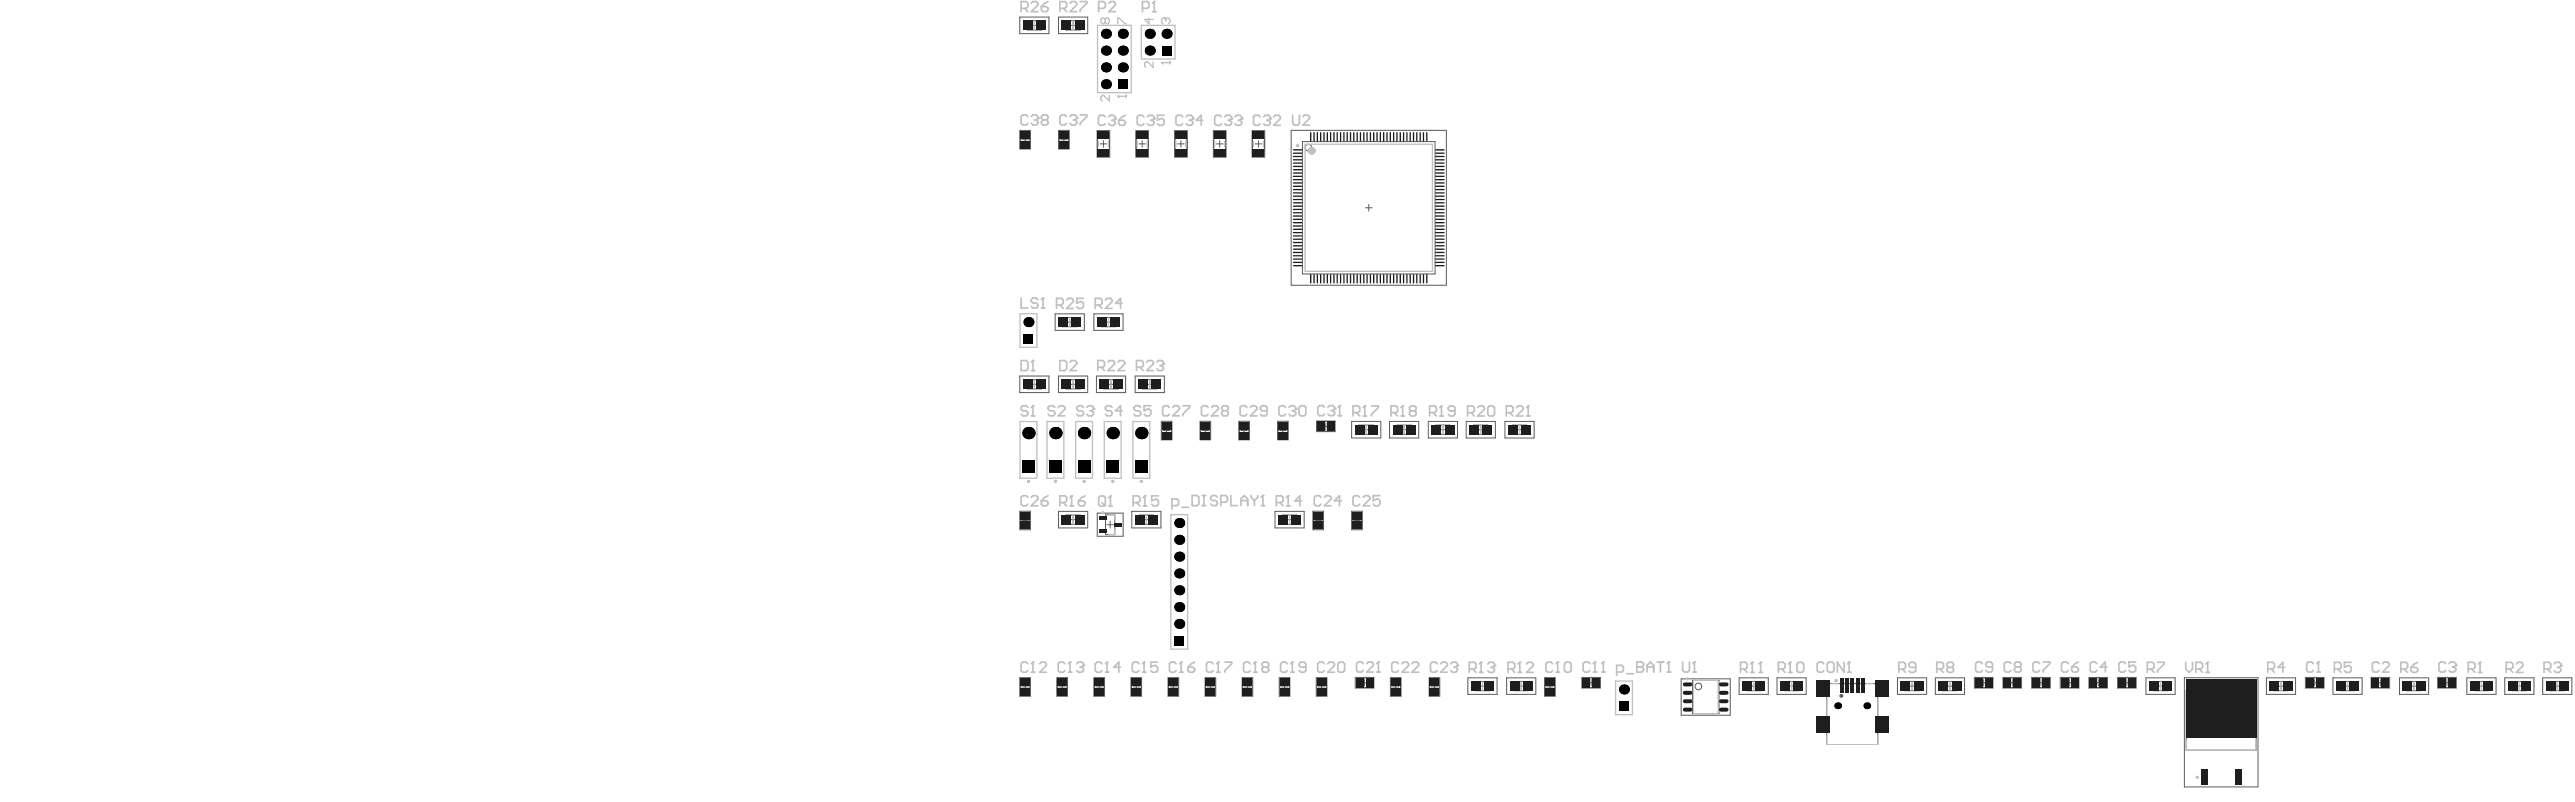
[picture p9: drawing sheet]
<svg xmlns="http://www.w3.org/2000/svg" width="1292mm" height="402mm" viewBox="0 0 1292 402" stroke-linecap="round" stroke-linejoin="round" font-family="sans-serif">
<g fill="none" stroke="#5a5a5a" stroke-width=".5">
<path d="M512 9h14v8h-14zM516 10h7v5h-7zM517 13h4M519 11v3M531 9h15v8h-15zM535 10h7v5h-7zM537 13h3M539 11v3M512 65h5v10h-5zM512 66h5v8h-5zM513 70h3M514 68v4"/>
<path d="M531 65h6v10h-6zM531 66h5v8h-5zM532 70h4M534 68v4M551 66h6v13h-6zM551 67h6v11h-6zM552 72h3M554 71v3M570 66h6v13h-6zM570 67h6v11h-6zM572 72h3M573 71v3"/>
<path d="M589 66h7v13h-7zM590 67h6v11h-6zM591 72h3M593 71v3M609 66h6v13h-6zM609 67h6v11h-6M610 72h4M612 71v3M628 66h7v13h-7zM630 72h3M632 71v3M635 67h-6v11h6"/>
<path d="M648 65h78v78h-78zM654 71h66v66h-66zM685 104h4M687 103v3M530 157h14v9h-14zM533 159h7v5h-7zM537 160v3M549 157h15v9h-15zM553 159h7v5h-7zM556 160v3M535 162h3M555 162h3"/>
<path d="M512 189h14v8h-14zM516 190h7v5h-7zM517 193h4M519 191v3M531 189h15v8h-15zM535 190h7v5h-7zM537 193h3M539 191v3M550 189h15v8h-15zM554 190h7v5h-7zM556 193h3M558 191v3"/>
<path d="M570 189h14v8h-14zM573 190h8v5h-8zM575 193h4M577 191v3M583 211h5v10h-5zM583 212h5v8h-5zM584 216h3M585 214v4M602 211h6v10h-6zM602 212h5v8h-5zM603 216h4M605 214v4"/>
<path d="M622 211h5v10h-5zM622 212h5v8h-5zM623 216h3M624 214v4M641 211h5v10h-5zM641 212h5v8h-5zM642 216h3M644 214v4M661 211h9v5h-9zM662 211h7v5h-7zM664 214h3M665 212v3"/>
<path d="M678 211h15v9h-15zM682 213h7v5h-7zM684 215h3M686 214v3M697 211h15v9h-15zM701 213h7v5h-7zM703 215h3M705 214v3M717 211h14v9h-14zM721 213h7v5h-7zM722 215h4M724 214v3"/>
<path d="M736 211h14v9h-14zM740 213h7v5h-7zM741 215h4M743 214v3M755 211h15v9h-15zM759 213h7v5h-7zM761 215h3M763 214v3M512 256h5v10h-5zM512 257h5v8h-5zM514 259v4M531 256h15v9h-15z"/>
<path d="M535 258h7v5h-7zM539 259v3M551 257h13v12h-13zM555 258h4v10h-4zM568 256h15v9h-15zM572 258h7v5h-7zM575 259v3M640 256h14v9h-14zM644 258h7v5h-7zM647 259v3M659 256h5v10h-5zM659 257h5v8h-5z"/>
<path d="M662 259v4M678 256h6v10h-6zM679 257h4v8h-4zM681 259v4M513 261h3M537 261h3M555 263h4M557 261v4M574 261h3M645 261h4M660 261h3M679 261h4"/>
<path d="M512 340h5v9h-5zM530 340h6v9h-6zM549 340h5v9h-5zM568 340h5v9h-5zM586 340h5v9h-5zM605 340h5v9h-5zM623 340h6v9h-6zM642 340h5v9h-5zM661 340h5v9h-5zM680 340h9v5h-9zM681 340h7v5h-7zM698 340h5v9h-5z"/>
<path d="M717 340h6v9h-6zM737 340h14v8h-14zM756 340h15v8h-15zM775 340h5v9h-5zM794 340h9v5h-9zM795 340h7v5h-7zM873 340h14v8h-14zM892 340h14v8h-14zM952 340h15v8h-15zM971 340h15v8h-15zM991 340h9v5h-9zM992 340h7v5h-7z"/>
<path d="M1005 340h9v5h-9zM1006 340h8v5h-8zM1020 340h9v5h-9zM1021 340h7v5h-7zM1034 340h9v5h-9zM1035 340h7v5h-7zM1048 340h10v5h-10zM1049 340h8v5h-8zM1063 340h9v5h-9zM1064 340h7v5h-7zM1077 340h15v8h-15zM1096 340h37v55h-37z"/>
<path d="M1137 340h15v8h-15zM1157 340h9v5h-9zM1158 340h7v5h-7zM1171 340h14v8h-14zM1190 340h9v5h-9zM1191 340h7v5h-7zM1204 340h15v8h-15zM1223 340h10v5h-10zM1224 340h8v5h-8zM1238 340h15v8h-15zM1257 340h15v8h-15zM1276 340h15v8h-15z"/>
<path d="M512 341h5v7h-5zM513 344h3M514 343v3M531 341h4v7h-4zM531 344h4M533 343v3M549 341h5v7h-5zM550 344h3M552 343v3M568 341h5v7h-5zM569 344h3M570 343v3"/>
<path d="M586 341h5v7h-5zM587 344h3M589 343v3M605 341h5v7h-5zM606 344h3M607 343v3M624 341h4v7h-4zM624 344h4M626 343v3M642 341h5v7h-5zM643 344h3M645 343v3"/>
<path d="M661 341h5v7h-5zM662 344h3M663 343v3M683 342h3M685 341v3M698 341h5v7h-5zM699 344h3M700 343v3M717 341h5v7h-5zM718 344h4M720 343v3M740 342h8v4h-8z"/>
<path d="M742 344h4M744 342v4M760 342h7v4h-7zM762 344h3M763 342v4M775 341h5v7h-5zM776 344h3M778 343v3M797 342h3M798 341v3M844 340h24v19h-24zM849 341h14v17h-14z"/>
<path d="M876 342h8v4h-8zM878 344h4M880 342v4M896 342h7v4h-7zM897 344h4M899 342v4M917 343h25v30h-25zM956 342h7v4h-7zM958 344h3M960 342v4M975 342h7v4h-7zM977 344h3"/>
<path d="M979 342v4M994 342h3M995 341v3M1008 342h4M1010 341v3M1023 342h3M1024 341v3M1037 342h3M1039 341v3M1051 342h4M1053 341v3M1066 342h3"/>
<path d="M1067 341v3M1081 342h7v4h-7zM1083 344h3M1084 342v4M1097 346h35v30h-35zM1141 342h7v4h-7zM1143 344h3M1145 342v4M1160 342h3M1162 341v3M1174 342h8v4h-8zM1176 344h4"/>
<path d="M1178 342v4M1193 342h3M1195 341v3M1208 342h7v4h-7zM1210 344h3M1211 342v4M1226 342h4M1228 341v3M1242 342h7v4h-7zM1244 344h3M1245 342v4M1261 342h7v4h-7z"/>
<path d="M1263 344h3M1264 342v4M1280 342h7v4h-7zM1282 344h3M1283 342v4M1113 367h3M1115 366v3"/>
<circle cx="657" cy="74" r="1.7"/>
<circle cx="852" cy="344" r="1.7"/>
</g>
<circle cx="924" cy="349" r=".5" fill="none" stroke="#5a5a5a" stroke-width="1"/>
<g fill="#000">
<circle cx="555" cy="17" r="2.5"/>
<circle cx="563" cy="17" r="2.5"/>
<circle cx="577" cy="17" r="2.5"/>
<circle cx="585" cy="17" r="2.5"/>
<circle cx="555" cy="25" r="2.5"/>
<circle cx="555" cy="34" r="2.5"/>
<circle cx="563" cy="34" r="2.5"/>
<circle cx="563" cy="25" r="2.5"/>
<circle cx="577" cy="25" r="2.5"/>
<circle cx="555" cy="42" r="2.5"/>
<circle cx="516" cy="162" r="2.5"/>
<circle cx="516" cy="217" r="3"/>
<circle cx="530" cy="217" r="3"/>
<circle cx="544" cy="217" r="3"/>
<circle cx="558" cy="217" r="3"/>
<circle cx="573" cy="217" r="3"/>
<circle cx="592" cy="262" r="2.5"/>
<circle cx="592" cy="279" r="2.5"/>
<circle cx="592" cy="271" r="2.5"/>
<circle cx="592" cy="288" r="2.5"/>
<circle cx="592" cy="296" r="2.5"/>
<circle cx="592" cy="304" r="2.5"/>
<circle cx="592" cy="313" r="2.5"/>
<circle cx="815" cy="346" r="2.5"/>
<circle cx="922" cy="354" r="1.7"/>
<circle cx="937" cy="354" r="1.7"/>
</g>
<g fill="#000">
<path d="M583 23h5v5h-5z" fill-rule="evenodd"/>
<path d="M583 23h5v5h-5z" fill-rule="evenodd"/>
<path d="M561 40h5v5h-5z" fill-rule="evenodd"/>
<path d="M561 40h5v5h-5z" fill-rule="evenodd"/>
<path d="M514 167h5v5h-5z" fill-rule="evenodd"/>
<path d="M514 167h5v5h-5z" fill-rule="evenodd"/>
<path d="M513 231h6v6h-6z" fill-rule="evenodd"/>
<path d="M513 231h6v6h-6z" fill-rule="evenodd"/>
<path d="M527 231h6v6h-6z" fill-rule="evenodd"/>
<path d="M527 231h6v6h-6z" fill-rule="evenodd"/>
<path d="M541 231h6v6h-6z" fill-rule="evenodd"/>
<path d="M541 231h6v6h-6z" fill-rule="evenodd"/>
<path d="M555 231h6v6h-6z" fill-rule="evenodd"/>
<path d="M555 231h6v6h-6z" fill-rule="evenodd"/>
<path d="M570 231h6v6h-6z" fill-rule="evenodd"/>
<path d="M570 231h6v6h-6z" fill-rule="evenodd"/>
<path d="M589 319h5v5h-5z" fill-rule="evenodd"/>
<path d="M589 319h5v5h-5z" fill-rule="evenodd"/>
<path d="M812 352h5v5h-5z" fill-rule="evenodd"/>
<path d="M812 352h5v5h-5z" fill-rule="evenodd"/>
</g>
<g fill="#1e1e1e">
<path d="M512 345h5v4h-5z" fill-rule="evenodd"/>
<path d="M512 257h5v3h-5z" fill-rule="evenodd"/>
<path d="M586 345h5v4h-5z" fill-rule="evenodd"/>
<path d="M661 345h5v4h-5z" fill-rule="evenodd"/>
<path d="M775 345h5v4h-5z" fill-rule="evenodd"/>
<path d="M512 340h5v4h-5z" fill-rule="evenodd"/>
<path d="M512 71h5v3h-5z" fill-rule="evenodd"/>
<path d="M512 66h5v3h-5z" fill-rule="evenodd"/>
<path d="M532 71h4v3h-4z" fill-rule="evenodd"/>
<path d="M532 66h4v3h-4z" fill-rule="evenodd"/>
<path d="M552 190h5v5h-5z" fill-rule="evenodd"/>
<path d="M559 262h4v2h-4z" fill-rule="evenodd"/>
<path d="M559 190h4v5h-4z" fill-rule="evenodd"/>
<path d="M586 340h5v4h-5z" fill-rule="evenodd"/>
</g>
<path d="M658 67v4M658 138v4" fill="none" stroke="#1e1e1e" stroke-width=".67"/>
<path d="M661 340h5v4h-5z" fill-rule="evenodd" fill="#1e1e1e"/>
<g fill="none" stroke="#1e1e1e" stroke-width=".67">
<path d="M661 67v4M663 67v4M664 67v4M668 67v4M669 67v4M671 67v4M674 67v4M676 67v4M678 67v4M661 138v4M663 138v4M664 138v4"/>
<path d="M668 138v4M669 138v4M671 138v4M674 138v4M676 138v4M678 138v4"/>
</g>
<path d="M680 340h4v5h-4z" fill-rule="evenodd" fill="#1e1e1e"/>
<g fill="none" stroke="#1e1e1e" stroke-width=".67">
<path d="M681 67v4M683 67v4M684 67v4M688 67v4M689 67v4M691 67v4M694 67v4M696 67v4M698 67v4M701 67v4M703 67v4M704 67v4"/>
<path d="M706 67v4M708 67v4M709 67v4M711 67v4M713 67v4M714 67v4M716 67v4M681 138v4M683 138v4M684 138v4M688 138v4M689 138v4"/>
<path d="M691 138v4M694 138v4M696 138v4M698 138v4M701 138v4M703 138v4M704 138v4M706 138v4M708 138v4M709 138v4M711 138v4M713 138v4"/>
<path d="M714 138v4M716 138v4"/>
</g>
<g fill="#1e1e1e">
<path d="M775 340h5v4h-5z" fill-rule="evenodd"/>
<path d="M1006 340h3v5h-3z" fill-rule="evenodd"/>
<path d="M1020 340h4v5h-4z" fill-rule="evenodd"/>
<path d="M1039 340h4v5h-4z" fill-rule="evenodd"/>
<path d="M1054 340h3v5h-3z" fill-rule="evenodd"/>
<path d="M1121 386h4v8h-4z" fill-rule="evenodd"/>
<path d="M1162 340h4v5h-4z" fill-rule="evenodd"/>
<path d="M1195 340h4v5h-4z" fill-rule="evenodd"/>
<path d="M1229 340h3v5h-3z" fill-rule="evenodd"/>
<path d="M512 262h5v3h-5z" fill-rule="evenodd"/>
<path d="M661 211h4v5h-4z" fill-rule="evenodd"/>
<path d="M926 340h2v7h-2z" fill-rule="evenodd"/>
<path d="M931 340h2v7h-2z" fill-rule="evenodd"/>
<path d="M934 340h2v7h-2z" fill-rule="evenodd"/>
<path d="M531 345h4v4h-4z" fill-rule="evenodd"/>
<path d="M549 345h5v4h-5z" fill-rule="evenodd"/>
<path d="M551 265h4v2h-4z" fill-rule="evenodd"/>
<path d="M551 259h4v2h-4z" fill-rule="evenodd"/>
<path d="M551 75h6v3h-6z" fill-rule="evenodd"/>
<path d="M583 217h5v3h-5z" fill-rule="evenodd"/>
<path d="M570 75h6v3h-6z" fill-rule="evenodd"/>
<path d="M605 345h5v4h-5z" fill-rule="evenodd"/>
<path d="M603 217h4v3h-4z" fill-rule="evenodd"/>
<path d="M609 75h6v3h-6z" fill-rule="evenodd"/>
<path d="M624 345h4v4h-4z" fill-rule="evenodd"/>
<path d="M642 345h5v4h-5z" fill-rule="evenodd"/>
<path d="M641 217h5v3h-5z" fill-rule="evenodd"/>
<path d="M629 75h5v3h-5z" fill-rule="evenodd"/>
<path d="M659 257h5v3h-5z" fill-rule="evenodd"/>
<path d="M698 345h5v4h-5z" fill-rule="evenodd"/>
<path d="M679 257h4v3h-4z" fill-rule="evenodd"/>
<path d="M718 345h4v4h-4z" fill-rule="evenodd"/>
</g>
<g fill="none" stroke="#1e1e1e" stroke-width=".67">
<path d="M721 75h4M721 77h4M721 78h4M721 95h4M721 97h4M721 98h4M721 88h4M721 90h4M721 92h4M721 82h4M721 83h4M721 85h4"/>
<path d="M721 115h4M721 117h4M721 118h4M721 120h4M721 108h4M721 110h4M721 112h4M721 102h4M721 103h4M721 105h4M721 128h4M721 130h4"/>
<path d="M721 132h4M721 133h4M721 122h4M721 123h4M721 125h4M721 127h4"/>
</g>
<path d="M845 352h3M845 347h3" fill="none" stroke="#1e1e1e" stroke-width="2"/>
<g fill="#1e1e1e">
<path d="M531 340h4v4h-4z" fill-rule="evenodd"/>
<path d="M533 258h5v5h-5z" fill-rule="evenodd"/>
<path d="M520 190h5v5h-5z" fill-rule="evenodd"/>
<path d="M533 190h5v5h-5z" fill-rule="evenodd"/>
<path d="M531 159h5v5h-5z" fill-rule="evenodd"/>
<path d="M520 10h5v5h-5z" fill-rule="evenodd"/>
<path d="M533 10h5v5h-5z" fill-rule="evenodd"/>
<path d="M549 340h5v4h-5z" fill-rule="evenodd"/>
<path d="M557 159h5v5h-5z" fill-rule="evenodd"/>
<path d="M551 159h4v5h-4z" fill-rule="evenodd"/>
<path d="M551 66h6v4h-6z" fill-rule="evenodd"/>
<path d="M576 258h5v5h-5z" fill-rule="evenodd"/>
<path d="M570 258h4v5h-4z" fill-rule="evenodd"/>
<path d="M578 190h5v5h-5z" fill-rule="evenodd"/>
<path d="M571 190h5v5h-5z" fill-rule="evenodd"/>
<path d="M570 66h6v4h-6z" fill-rule="evenodd"/>
<path d="M605 340h5v4h-5z" fill-rule="evenodd"/>
<path d="M609 66h6v4h-6z" fill-rule="evenodd"/>
<path d="M624 340h4v4h-4z" fill-rule="evenodd"/>
<path d="M642 340h5v4h-5z" fill-rule="evenodd"/>
<path d="M642 258h4v5h-4z" fill-rule="evenodd"/>
<path d="M629 66h5v4h-5z" fill-rule="evenodd"/>
</g>
<path d="M659 67v4M666 67v4M673 67v4M659 138v4M666 138v4M673 138v4" fill="none" stroke="#1e1e1e" stroke-width=".67"/>
<g fill="#1e1e1e">
<path d="M685 340h4v5h-4z" fill-rule="evenodd"/>
<path d="M698 340h5v4h-5z" fill-rule="evenodd"/>
<path d="M687 213h4v5h-4z" fill-rule="evenodd"/>
<path d="M680 213h5v5h-5z" fill-rule="evenodd"/>
</g>
<path d="M679 67v4M686 67v4M693 67v4M699 67v4M679 138v4M686 138v4M693 138v4M699 138v4" fill="none" stroke="#1e1e1e" stroke-width=".67"/>
<g fill="#1e1e1e">
<path d="M718 340h4v4h-4z" fill-rule="evenodd"/>
<path d="M706 213h4v5h-4z" fill-rule="evenodd"/>
<path d="M725 213h5v5h-5z" fill-rule="evenodd"/>
<path d="M718 213h5v5h-5z" fill-rule="evenodd"/>
</g>
<path d="M721 80h4M721 87h4M721 93h4M721 107h4M721 113h4M721 100h4" fill="none" stroke="#1e1e1e" stroke-width=".67"/>
<g fill="#1e1e1e">
<path d="M744 213h5v5h-5z" fill-rule="evenodd"/>
<path d="M737 213h5v5h-5z" fill-rule="evenodd"/>
<path d="M764 213h4v5h-4z" fill-rule="evenodd"/>
<path d="M794 340h4v5h-4z" fill-rule="evenodd"/>
<path d="M799 340h4v5h-4z" fill-rule="evenodd"/>
</g>
<path d="M845 356h3M845 343h3" fill="none" stroke="#1e1e1e" stroke-width="2"/>
<g fill="#1e1e1e">
<path d="M911 359h7v9h-7z" fill-rule="evenodd"/>
<path d="M991 340h4v5h-4z" fill-rule="evenodd"/>
<path d="M996 340h4v5h-4z" fill-rule="evenodd"/>
<path d="M1011 340h3v5h-3z" fill-rule="evenodd"/>
<path d="M1034 340h4v5h-4z" fill-rule="evenodd"/>
<path d="M1049 340h3v5h-3z" fill-rule="evenodd"/>
<path d="M1063 340h4v5h-4z" fill-rule="evenodd"/>
<path d="M1068 340h4v5h-4z" fill-rule="evenodd"/>
<path d="M1104 386h4v8h-4z" fill-rule="evenodd"/>
<path d="M1157 340h4v5h-4z" fill-rule="evenodd"/>
<path d="M1224 340h3v5h-3z" fill-rule="evenodd"/>
<path d="M583 212h5v3h-5z" fill-rule="evenodd"/>
<path d="M603 212h4v3h-4z" fill-rule="evenodd"/>
<path d="M641 212h5v3h-5z" fill-rule="evenodd"/>
<path d="M659 262h5v3h-5z" fill-rule="evenodd"/>
<path d="M666 211h4v5h-4z" fill-rule="evenodd"/>
<path d="M679 262h4v3h-4z" fill-rule="evenodd"/>
<path d="M745 342h5v5h-5z" fill-rule="evenodd"/>
<path d="M738 342h5v5h-5z" fill-rule="evenodd"/>
<path d="M764 342h5v5h-5z" fill-rule="evenodd"/>
<path d="M881 342h5v5h-5z" fill-rule="evenodd"/>
<path d="M874 342h5v5h-5z" fill-rule="evenodd"/>
<path d="M900 342h5v5h-5z" fill-rule="evenodd"/>
<path d="M893 342h5v5h-5z" fill-rule="evenodd"/>
<path d="M911 341h7v8h-7z" fill-rule="evenodd"/>
<path d="M929 340h1v7h-1z" fill-rule="evenodd"/>
<path d="M923 340h2v7h-2z" fill-rule="evenodd"/>
<path d="M961 342h4v5h-4z" fill-rule="evenodd"/>
<path d="M954 342h5v5h-5z" fill-rule="evenodd"/>
<path d="M980 342h4v5h-4z" fill-rule="evenodd"/>
<path d="M1085 342h5v5h-5z" fill-rule="evenodd"/>
<path d="M1146 342h4v5h-4z" fill-rule="evenodd"/>
<path d="M1139 342h5v5h-5z" fill-rule="evenodd"/>
<path d="M1179 342h5v5h-5z" fill-rule="evenodd"/>
<path d="M1172 342h5v5h-5z" fill-rule="evenodd"/>
<path d="M1206 342h4v5h-4z" fill-rule="evenodd"/>
<path d="M1246 342h5v5h-5z" fill-rule="evenodd"/>
<path d="M1265 342h5v5h-5z" fill-rule="evenodd"/>
<path d="M1259 342h4v5h-4z" fill-rule="evenodd"/>
<path d="M1284 342h5v5h-5z" fill-rule="evenodd"/>
<path d="M1278 342h4v5h-4z" fill-rule="evenodd"/>
<path d="M568 345h5v4h-5z" fill-rule="evenodd"/>
<path d="M622 217h5v3h-5z" fill-rule="evenodd"/>
</g>
<g fill="none" stroke="#1e1e1e" stroke-width=".67">
<path d="M649 98h4M649 97h4M649 95h4M649 92h4M649 90h4M649 88h4M649 85h4M649 83h4M649 82h4M649 120h4M649 118h4M649 117h4"/>
<path d="M649 115h4M649 112h4M649 110h4M649 108h4M649 105h4M649 103h4M649 102h4M649 133h4M649 132h4M649 130h4M649 128h4M649 127h4"/>
<path d="M649 125h4M649 123h4M649 122h4"/>
</g>
<path d="M590 75h5v3h-5z" fill-rule="evenodd" fill="#1e1e1e"/>
<path d="M649 78h4M649 77h4M649 75h4" fill="none" stroke="#1e1e1e" stroke-width=".67"/>
<path d="M864 352h2M864 347h2" fill="none" stroke="#1e1e1e" stroke-width="2"/>
<g fill="#1e1e1e">
<path d="M568 340h5v4h-5z" fill-rule="evenodd"/>
<path d="M540 258h4v5h-4z" fill-rule="evenodd"/>
<path d="M513 190h5v5h-5z" fill-rule="evenodd"/>
<path d="M540 190h4v5h-4z" fill-rule="evenodd"/>
<path d="M538 159h4v5h-4z" fill-rule="evenodd"/>
<path d="M513 10h5v5h-5z" fill-rule="evenodd"/>
<path d="M540 10h4v5h-4z" fill-rule="evenodd"/>
<path d="M648 258h5v5h-5z" fill-rule="evenodd"/>
</g>
<path d="M649 93h4M649 87h4M649 80h4M649 113h4M649 107h4M649 100h4" fill="none" stroke="#1e1e1e" stroke-width=".67"/>
<g fill="#1e1e1e">
<path d="M590 66h5v4h-5z" fill-rule="evenodd"/>
<path d="M699 213h5v5h-5z" fill-rule="evenodd"/>
<path d="M757 213h5v5h-5z" fill-rule="evenodd"/>
</g>
<path d="M864 356h2M864 343h2" fill="none" stroke="#1e1e1e" stroke-width="2"/>
<g fill="#1e1e1e">
<path d="M941 359h7v9h-7z" fill-rule="evenodd"/>
<path d="M1025 340h4v5h-4z" fill-rule="evenodd"/>
<path d="M1190 340h4v5h-4z" fill-rule="evenodd"/>
<path d="M622 212h5v3h-5z" fill-rule="evenodd"/>
<path d="M758 342h4v5h-4z" fill-rule="evenodd"/>
<path d="M941 341h7v8h-7z" fill-rule="evenodd"/>
<path d="M973 342h5v5h-5z" fill-rule="evenodd"/>
<path d="M1079 342h4v5h-4z" fill-rule="evenodd"/>
<path d="M1212 342h5v5h-5z" fill-rule="evenodd"/>
<path d="M1240 342h4v5h-4z" fill-rule="evenodd"/>
<path d="M1097 341h35v29h-35z" fill-rule="evenodd"/>
</g>
<g fill="none" stroke="#c0c0c0" stroke-width=".67">
<path d="M519 11v4M539 11v4M551 13h17v33h-17zM573 13h17v17h-17zM551 71v2M556 71v2M571 71v2M576 71v2M590 71v2M595 71v2M610 71v2M615 71v2"/>
<path d="M629 71v2M634 71v2M655 72h64v64h-64zM512 157h8v17h-8zM537 159v5M556 159v5M519 191v4M539 191v4M558 191v4M577 191v4M512 211h8v29h-8zM525 211h9v29h-9z"/>
<path d="M540 211h8v29h-8zM554 211h9v29h-9zM569 211h8v29h-8zM686 213v5M705 213v5M724 213v5M743 213v5M763 213v5M539 258v5M556 258h3v3M575 258v5M588 258h8v68h-8z"/>
<path d="M647 258v5M559 265v3h-3M744 342v4M763 342v4M811 342h8v16h-8zM880 342v4M899 342v4M960 342v4M979 342v4M1084 342v4M1145 342v4M1178 342v4"/>
<path d="M1211 342v4M1245 342v4M1264 342v4M1283 342v4M1097 372v4h35v-4"/>
</g>
<path d="M850 341h12v17h-12zM917 350v9M919 343h4M937 343h3M942 350v9M917 369v4h25v-4" fill="none" stroke="#c0c0c0" stroke-width=".5"/>
<path d="M555 10v-1l2 1v1l-1 1-1-1M555 10l-1-1-2 1v1l1 1 2-1M555 10v1M557 48v3l-3-3h-1l-1 1v1l1 1M561 48h4M565 48v1" fill="none" stroke="#c0c0c0" stroke-width=".68"/>
<circle cx="561" cy="48" r=".3" fill="#c0c0c0"/>
<path d="M561 12v-3l4 3M583 31h4M587 31v1M561 48l1 1" fill="none" stroke="#c0c0c0" stroke-width=".68"/>
<circle cx="583" cy="31" r=".3" fill="#c0c0c0"/>
<path d="M584 9l-1 1v1l1 1M583 31l1 1" fill="none" stroke="#c0c0c0" stroke-width=".68"/>
<circle cx="584" cy="9" r=".3" fill="#c0c0c0"/>
<path d="M577 9v3l-3-2h5M584 9l1 1M585 10h.1M585 10l1-1 1 1v1l-1 1" fill="none" stroke="#c0c0c0" stroke-width=".68"/>
<path d="M529 204v-1h-2l-1 1 1 2h2v1v2h-2l-1-1M531 204l1-1h2v1v1l-3 4h3M553 333l-1-1h-2v1v3v1h2l1-1M555 337h1M556 332v5" fill="none" stroke="#c0c0c0" stroke-width=".85"/>
<circle cx="556" cy="332" r=".4" fill="#c0c0c0"/>
<path d="M551 250l1-1h2l1 1v3l-1 1h-2l-1-1zM553 252l2 2M556 254h2M557 249v5M556 332l-1 1M562 335h-3l2-3v5" fill="none" stroke="#c0c0c0" stroke-width=".85"/>
<circle cx="557" cy="249" r=".4" fill="#c0c0c0"/>
<path d="M555 59l-1-1h-2l-1 1v3l1 1h2l1-1M556 59l1-1h2l1 1M550 153h2l1-1v-2h-1h-2v5M551 153l2 2M555 150h1h1h1v1l-3 4h3M563 152h-3l2-2v5M558 204l-1-1h-1l-1 2 1 1h1l1 2-1 1h-1l-1-1M563 206h-3l2-3v6M557 249l-1 1" fill="none" stroke="#c0c0c0" stroke-width=".85"/>
<circle cx="560" cy="59" r=".4" fill="#c0c0c0"/>
<path d="M551 4h3l1-1v-1l-1-1h-3v5M556 2l1-1h2l1 1-4 4h4M560 59l-1 1M565 58l-4 2M574 59l-1-1h-1l-1 1v3l1 1h1l1-1M576 59l1-1h1l1 1M558 60h1M559 60l1 1-1 2h-2l-1-1M561 60h3l1 2-1 1h-2l-1-1zM572 204v-1h-2l-1 2 1 1h2v2v1h-2l-1-1M578 203h-4v3l2-1 2 1v2l-1 1h-2l-1-1" fill="none" stroke="#c0c0c0" stroke-width=".85"/>
<circle cx="579" cy="59" r=".4" fill="#c0c0c0"/>
<path d="M573 4h3l1-1v-1l-1-1h-3v5M578 6h2M579 1v5M579 59l-1 1M584 58h-3v2l2-1 1 1v2l-1 1h-1l-1-1M577 60h1M578 60l1 1-1 2h-1l-1-1" fill="none" stroke="#c0c0c0" stroke-width=".85"/>
<path d="M579 31v3l-3-3-2 1v1l1 1" fill="none" stroke="#c0c0c0" stroke-width=".68"/>
<circle cx="579" cy="1" r=".4" fill="#c0c0c0"/>
<path d="M579 1l-1 1M609 333l-1-1h-2l-1 1v3l1 1h2l1-1M611 337h1M611 332v5" fill="none" stroke="#c0c0c0" stroke-width=".85"/>
<circle cx="611" cy="332" r=".4" fill="#c0c0c0"/>
<path d="M606 204l-1-1h-1l-1 1v4l1 1h1l1-1M608 204l1-1h2v1v1l-3 4h3M614 206l-1-1 1-2h2v1v2M614 206l-1 1 1 2h2v-1v-2M614 206h2M611 332v1M615 332h3v1l-3 3v1M627 333v-1h-2l-1 1v3l1 1h2v-1M629 337h2M630 332v5" fill="none" stroke="#c0c0c0" stroke-width=".85"/>
<circle cx="630" cy="332" r=".4" fill="#c0c0c0"/>
<path d="M632 59v-1h-2l-1 1v3l1 1h2v-1M634 59l1-1h2v1M630 332l-1 1M634 335l-1-1 1-2h2l1 1-1 2M634 335h-1l1 2h2l1-1-1-1M634 335h2" fill="none" stroke="#c0c0c0" stroke-width=".85"/>
<circle cx="637" cy="59" r=".4" fill="#c0c0c0"/>
<path d="M637 59v1M639 59l1-1h2l1 1-4 4h4M636 60h1M637 60v1v2h-2l-1-1M665 204l-1-1h-2l-1 1v4h1h2h1M666 204l1-1h2l1 2M663 249h-1h-2v4v1h2l1-1M665 249h2h1v1l-3 4h3M673 251h-3l2-2v5M665 333l-1-1h-2l-1 1v3l1 1h2l1-1M666 333l1-1h2l1 1v1l-4 3h4M671 333l1-1h2l1 1v3l-1 1h-2l-1-1z" fill="none" stroke="#c0c0c0" stroke-width=".85"/>
<circle cx="670" cy="205" r=".4" fill="#c0c0c0"/>
<path d="M668 206h1M669 206l1 1-1 1h-2h-1M670 205l-1 1M671 208h2M672 203v5" fill="none" stroke="#c0c0c0" stroke-width=".85"/>
<circle cx="672" cy="203" r=".4" fill="#c0c0c0"/>
<path d="M672 203l-1 1M684 333l-1-1h-1l-1 1v3l1 1h1l1-1M686 333l1-1h1l1 1v1l-3 3h3M691 337h2M692 332v5" fill="none" stroke="#c0c0c0" stroke-width=".85"/>
<circle cx="692" cy="332" r=".4" fill="#c0c0c0"/>
<path d="M679 207h3v-1v-2h-3v5M681 207l1 2M684 209h2M685 204v5M682 249h-2h-1v4l1 1h2v-1M684 249h1h2v1l-3 4h3M693 249h-4v2l2-1 2 1v2l-1 1h-2l-1-1M692 332l-1 1" fill="none" stroke="#c0c0c0" stroke-width=".85"/>
<circle cx="685" cy="204" r=".4" fill="#c0c0c0"/>
<path d="M685 204h-1M688 204h4l-4 4v1M737 335h3h1v-2l-1-1h-3v5M739 335l2 2M742 337h2M743 332v5" fill="none" stroke="#c0c0c0" stroke-width=".85"/>
<circle cx="743" cy="332" r=".4" fill="#c0c0c0"/>
<path d="M743 332l-1 1M747 333v-1h2l1 2" fill="none" stroke="#c0c0c0" stroke-width=".85"/>
<circle cx="750" cy="334" r=".4" fill="#c0c0c0"/>
<path d="M736 207h3l1-1v-2h-1h-3v5M738 207l2 2M742 204h2h1v1l-3 4h3M747 204h2h1v4l-1 1h-2v-1zM748 335h1M749 335h1l-1 2h-2v-1M750 334l-1 1M798 333l-1-1h-2l-1 1v3l1 1h2l1-1M800 337h1M800 332v5" fill="none" stroke="#c0c0c0" stroke-width=".85"/>
<circle cx="800" cy="332" r=".4" fill="#c0c0c0"/>
<path d="M800 332v1M804 337h1M805 332v5" fill="none" stroke="#c0c0c0" stroke-width=".85"/>
<circle cx="805" cy="332" r=".4" fill="#c0c0c0"/>
<path d="M805 332l-1 1M844 332v4l1 1h2l1-1v-4M850 337h1M850 332v5" fill="none" stroke="#c0c0c0" stroke-width=".85"/>
<circle cx="850" cy="332" r=".4" fill="#c0c0c0"/>
<path d="M850 332v1M873 335h3h1v-2l-1-1h-3v5M875 335l2 2M879 337h1M879 332v5" fill="none" stroke="#c0c0c0" stroke-width=".85"/>
<circle cx="879" cy="332" r=".4" fill="#c0c0c0"/>
<path d="M879 332v1M883 337h1M884 332v5" fill="none" stroke="#c0c0c0" stroke-width=".85"/>
<circle cx="884" cy="332" r=".4" fill="#c0c0c0"/>
<g fill="none" stroke="#c0c0c0" stroke-width=".85">
<path d="M884 332l-1 1M953 335h2h1v-2l-1-1h-2v5M955 335l1 2M961 335h-2l-1-1 1-2h2v1v3v1h-2l-1-1M995 333l-1-1h-2l-1 1v3l1 1h2l1-1M1000 334h-3v-2h2l1 1v3l-1 1h-2v-1M1009 333l-1-1h-1l-1 1v3l1 1h1l1-1M1012 334h-1l1-2h1l1 1-1 1M1012 334l-1 1 1 2h1l1-1-1-2M1012 334h1M1038 333l-1-1h-2v1v3v1h2l1-1M1040 334h2l1 2-1 1h-2v-1z"/>
<path d="M1043 332l-3 2M1067 333l-1-1h-2l-1 1v3l1 1h2l1-1M1072 332h-4v2h2h2v2l-1 1h-2l-1-1M1138 335h3v-2v-1h-3v5M1140 335l1 2M1146 335h-3l3-3v5M1171 335h3h1v-2l-1-1h-3v5M1173 335l2 2M1180 332h-3v3l1-1 2 1v1l-1 1h-2v-1M1205 335h2h1v-2l-1-1h-2v5M1207 335l1 2M1210 335h2l1 1-1 1h-1l-1-1z"/>
<path d="M1213 332l-3 3M1227 333l-1-1h-1l-1 1v3l1 1h1l1-1M1229 333l1-1h2v2"/>
</g>
<circle cx="1232" cy="334" r=".4" fill="#c0c0c0"/>
<path d="M1231 334h1M1232 334v1v2h-2l-1-1M1232 334h.1M1258 335h2h1v-2l-1-1h-2v5M1259 335l2 2M1263 333l1-1h1l1 1v1l-3 3h3M1277 335h2h1v-2l-1-1h-2v5M1278 335l2 2M1282 333l1-1h1l1 2" fill="none" stroke="#c0c0c0" stroke-width=".85"/>
<circle cx="1285" cy="334" r=".4" fill="#c0c0c0"/>
<path d="M551 184h2l1-1v-1l-1-1h-2v5M553 184l1 2M556 182l1-1h2v1l-3 4h3M561 182l1-1h2v1l-3 4h3M570 184h3l1-1v-1l-1-1h-3v5M572 184l2 2M575 182l1-1h2l1 1-4 4h4M580 182l1-1h2l1 1M1283 335h1M1284 335h1l-1 2h-1l-1-1M1285 334l-1 1" fill="none" stroke="#c0c0c0" stroke-width=".85"/>
<circle cx="584" cy="182" r=".4" fill="#c0c0c0"/>
<path d="M582 183h1M583 183l1 1-1 2h-2l-1-1M584 182l-1 1M516 333l-1-1h-2l-1 1v3l1 1h2l1-1M518 337h1M518 332v5" fill="none" stroke="#c0c0c0" stroke-width=".85"/>
<circle cx="518" cy="332" r=".4" fill="#c0c0c0"/>
<path d="M518 332v1M522 333l1-1h1l1 1v1l-3 3h3M534 333v-1h-2l-1 1v3l1 1h2v-1M536 337h2M537 332v5" fill="none" stroke="#c0c0c0" stroke-width=".85"/>
<circle cx="537" cy="332" r=".4" fill="#c0c0c0"/>
<path d="M537 332l-1 1M540 333l1-1h2l1 2" fill="none" stroke="#c0c0c0" stroke-width=".85"/>
<circle cx="544" cy="334" r=".4" fill="#c0c0c0"/>
<path d="M516 249h-1h-2h-1v4l1 1h2l1-1M518 249h2h1v1l-3 4h3M523 251h2l1 2-1 1h-2v-1zM526 249l-3 2M532 252h2l1-1v-1l-1-1h-2v5M534 252l1 2M537 254h2M538 249v5M542 335h1M543 335h1l-1 2h-2l-1-1M544 334l-1 1" fill="none" stroke="#c0c0c0" stroke-width=".85"/>
<circle cx="538" cy="249" r=".4" fill="#c0c0c0"/>
<path d="M516 204l-1-1h-2l-1 1 1 2h2l1 1-1 2h-2l-1-1M518 209h1M518 203v6M538 249l-1 1M541 251h3l1 2-1 1h-2l-1-1zM545 249l-4 2" fill="none" stroke="#c0c0c0" stroke-width=".85"/>
<circle cx="518" cy="203" r=".4" fill="#c0c0c0"/>
<path d="M518 203v1M544 204l-1-1h-2l-1 2 1 1h2l1 2-1 1h-2l-1-1M545 204l1-1h2l1 2" fill="none" stroke="#c0c0c0" stroke-width=".85"/>
<circle cx="549" cy="205" r=".4" fill="#c0c0c0"/>
<path d="M512 149v5h4M521 150l-1-1h-2v1v2h2l1 1-1 1h-2M523 154h1M523 149v5M547 206h1M548 206l1 1-1 2h-2l-1-1M549 205l-1 1" fill="none" stroke="#c0c0c0" stroke-width=".85"/>
<circle cx="523" cy="149" r=".4" fill="#c0c0c0"/>
<path d="M516 58h-1h-2h-1v4l1 1h2l1-1M518 58h2l1 1M523 149v1M530 153h3l1-1v-2h-1h-3v5M532 153l2 2M535 150h1h2h1v1l-4 4h4M544 150h-4v2l2-1 2 1v2l-1 1h-2l-1-1" fill="none" stroke="#c0c0c0" stroke-width=".85"/>
<circle cx="521" cy="59" r=".4" fill="#c0c0c0"/>
<path d="M521 59l-1 1M535 58h-1h-1h-1v4l1 1h1l1-1M537 58h1h1l1 1M519 60h1M520 60l1 1-1 2h-2v-1M523 60h2M523 60v1v2h2l1-1-1-2M523 60v-1v-1h2h1l-1 2" fill="none" stroke="#c0c0c0" stroke-width=".85"/>
<circle cx="540" cy="59" r=".4" fill="#c0c0c0"/>
<g fill="none" stroke="#c0c0c0" stroke-width=".85">
<path d="M512 4h3l1-1v-1l-1-1h-3v5M514 4l2 2M518 2v-1h2l1 1-3 4h3M523 3h2l1 2-1 1h-2v-1zM526 1l-3 2M532 4h2l1-1v-1l-1-1h-2v5M534 4l1 2M537 2l1-1h1l1 1-3 4h3M542 1h3v1l-3 3v1M540 59l-1 1M542 58h3l-3 4v1M539 60h.1"/>
<path d="M539 60l1 1-1 2h-1l-1-1M590 333l-1-1h-1l-1 1v3l1 1h1l1-1M592 337h2M593 332v5"/>
</g>
<circle cx="593" cy="332" r=".4" fill="#c0c0c0"/>
<path d="M593 332l-1 1M596 335h3l1 1-1 1h-2l-1-1zM600 332l-4 3M646 333l-1-1h-2v1v3v1h2l1-1M648 337h1M649 332v5" fill="none" stroke="#c0c0c0" stroke-width=".85"/>
<circle cx="649" cy="332" r=".4" fill="#c0c0c0"/>
<g fill="none" stroke="#c0c0c0" stroke-width=".85">
<path d="M588 254h3v-1v-2v-1h-3v5M593 254h4M598 248h3l1 1v4l-1 1h-3zM603 254h2M603 248h2M604 248v6M611 249l-1-1h-2v2v1h2l1 2-1 1h-2v-1M613 252h2l1-1v-2l-1-1h-2v6M618 248v6h3M623 251h3M623 254v-4l1-2 2 2v4M628 248v1l2 2"/>
<path d="M630 251v3M631 248v1l-1 2M633 254h2M634 248v6M649 332l-1 1M655 335h-2l-1-1 1-2h1l1 1v3l-1 1h-1l-1-1"/>
</g>
<circle cx="634" cy="248" r=".4" fill="#c0c0c0"/>
<path d="M634 248l-1 1M641 252h2l1-1v-1l-1-1h-2v5M642 252l2 2M646 254h1M646 249v5" fill="none" stroke="#c0c0c0" stroke-width=".85"/>
<circle cx="646" cy="249" r=".4" fill="#c0c0c0"/>
<path d="M587 204l-1-1h-2l-1 1v4l1 1h2l1-1M589 204v-1h2l1 1v1l-3 4h3M594 203h3v1l-3 4v1M626 204l-1-1h-2l-1 1v4l1 1h2l1-1M627 204l1-1h2l1 1v1l-4 4h4M636 206h-3l-1-1 1-2h2l1 1v4l-1 1h-2l-1-1M645 204l-1-1h-1l-1 1v4l1 1h1l1-1M647 204l1-1h1l1 2M646 249v1M653 251h-3l2-2v5" fill="none" stroke="#c0c0c0" stroke-width=".85"/>
<circle cx="650" cy="205" r=".4" fill="#c0c0c0"/>
<path d="M594 59l-1-1h-2l-1 1v3l1 1h2l1-1M595 59l1-1h2l1 1M649 206h.1M649 206l1 1-1 2h-1l-1-1M650 205l-1 1M652 204l1-1h1l1 1v4l-1 1h-1l-1-1z" fill="none" stroke="#c0c0c0" stroke-width=".85"/>
<circle cx="599" cy="59" r=".4" fill="#c0c0c0"/>
<path d="M599 59l-1 1M613 59l-1-1h-2v1v3v1h2l1-1M615 59v-1h2l1 1M597 60h1M598 60l1 1-1 2h-2l-1-1M604 60h-4l3-2v5" fill="none" stroke="#c0c0c0" stroke-width=".85"/>
<circle cx="618" cy="59" r=".4" fill="#c0c0c0"/>
<path d="M618 59l-1 1M620 59l1-1h1l1 1M616 60h1M617 60l1 1-1 2h-2v-1" fill="none" stroke="#c0c0c0" stroke-width=".85"/>
<circle cx="623" cy="59" r=".4" fill="#c0c0c0"/>
<path d="M623 59l-1 1M649 58v4l1 1h1l1-1v-4M654 59l1-1h1l1 1-3 4h3M621 60h1M622 60l1 1-1 2h-1l-1-1M702 333l-1-1h-2l-1 1v3l1 1h2l1-1M704 333v-1h2l1 1v1l-3 3h3M709 333v-1h2l1 1v1l-3 3h3M721 333l-1-1h-1l-1 1v3l1 1h1l1-1M723 333l1-1h1l1 1v1l-3 3h3M728 333l1-1h2v2" fill="none" stroke="#c0c0c0" stroke-width=".85"/>
<circle cx="731" cy="334" r=".4" fill="#c0c0c0"/>
<path d="M730 335h1M731 335v2h-2l-1-1M731 334v1M757 335h2h1v-2l-1-1h-2v5M758 335l2 2M762 337h2M763 332v5" fill="none" stroke="#c0c0c0" stroke-width=".85"/>
<circle cx="763" cy="332" r=".4" fill="#c0c0c0"/>
<path d="M763 332l-1 1M766 333l1-1h2v1v1l-3 3h3M779 333l-1-1h-1l-1 1v3l1 1h1l1-1M781 337h2M782 332v5" fill="none" stroke="#c0c0c0" stroke-width=".85"/>
<circle cx="782" cy="332" r=".4" fill="#c0c0c0"/>
<path d="M698 207h3v-1v-2h-3v5M700 207l1 2M703 209h2M704 204v5M782 332l-1 1M785 333l1-1h2v1v3v1h-2l-1-1z" fill="none" stroke="#c0c0c0" stroke-width=".85"/>
<circle cx="704" cy="204" r=".4" fill="#c0c0c0"/>
<path d="M704 204h-1M708 206l-1-1 1-1h2h1l-1 2M708 206l-1 1 1 2h2l1-1-1-2M708 206h2M717 207h3l1-1v-2h-1h-3v5M719 207l2 2M723 209h1M723 204v5" fill="none" stroke="#c0c0c0" stroke-width=".85"/>
<circle cx="723" cy="204" r=".4" fill="#c0c0c0"/>
<path d="M723 204h.1M730 206h-2l-1-1 1-1h1h1v4l-1 1h-1l-1-1M756 207h2l1-1v-2h-1h-2v5M758 207l1 2M761 204h1h2v1l-3 4h3M766 209h2M767 204v5" fill="none" stroke="#c0c0c0" stroke-width=".85"/>
<circle cx="767" cy="204" r=".4" fill="#c0c0c0"/>
<path d="M767 204h-1M811 337h3l1-1v-2h-1h-3v5M816 338h4M821 332v5h3l1-1-1-2h-3" fill="none" stroke="#c0c0c0" stroke-width=".85"/>
<circle cx="821" cy="334" r=".4" fill="#c0c0c0"/>
<path d="M821 332h3l1 1-1 1h-3M827 334h3M827 337v-3l1-2 2 2v3M832 332h3M833 332v5M837 337h1M837 332v5" fill="none" stroke="#c0c0c0" stroke-width=".85"/>
<circle cx="837" cy="332" r=".4" fill="#c0c0c0"/>
<path d="M837 332v1M892 335h3h1v-2l-1-1h-3v5M894 335l2 2M898 337h1M898 332v5" fill="none" stroke="#c0c0c0" stroke-width=".85"/>
<circle cx="898" cy="332" r=".4" fill="#c0c0c0"/>
<path d="M898 332v1M902 333l1-1h1l1 1v3l-1 1h-1l-1-1zM915 333l-1-1h-1l-1 1v3l1 1h1l1-1M917 333l1-1h2v1v3v1h-2l-1-1zM925 332v5l-3-5v5M927 337h2M928 332v5" fill="none" stroke="#c0c0c0" stroke-width=".85"/>
<circle cx="928" cy="332" r=".4" fill="#c0c0c0"/>
<g fill="none" stroke="#c0c0c0" stroke-width=".85">
<path d="M928 332l-1 1M972 335h2h1v-2l-1-1h-2v5M974 335l1 2M978 335l-1-1 1-2h2v1v2M978 335h-1l1 2h2v-1v-1M978 335h2M1024 333l-1-1h-2l-1 1v3l1 1h2l1-1M1025 332h4v1l-4 3v1M1052 333l-1-1h-1l-1 1v3l1 1h1l1-1M1057 334h-3l3-2v5M1078 335h2h1v-2l-1-1h-2v5M1079 335l2 2"/>
<path d="M1083 332h3v1l-3 3v1M1097 332v3l2 2 1-2v-3M1102 335h2h1v-2l-1-1h-2v5M1104 335l1 2M1107 337h2M1108 332v5"/>
</g>
<circle cx="1108" cy="332" r=".4" fill="#c0c0c0"/>
<path d="M1108 332l-1 1M1161 333l-1-1h-2v1v3v1h2l1-1M1163 337h1M1163 332v5" fill="none" stroke="#c0c0c0" stroke-width=".85"/>
<circle cx="1163" cy="332" r=".4" fill="#c0c0c0"/>
<path d="M1163 332v1M1194 333l-1-1h-2v1v3v1h2l1-1M1196 333v-1h2l1 1v1l-3 3h3M1239 335h2h1v-2l-1-1h-2v5M1240 335l2 2M1244 337h1M1245 332v5" fill="none" stroke="#c0c0c0" stroke-width=".85"/>
<circle cx="1245" cy="332" r=".4" fill="#c0c0c0"/>
<path d="M512 181h3l1 1v3l-1 1h-3zM518 186h1M518 181v5M1245 332l-1 1" fill="none" stroke="#c0c0c0" stroke-width=".85"/>
<circle cx="518" cy="181" r=".4" fill="#c0c0c0"/>
<path d="M518 181v1M532 181h2l1 1v3l-1 1h-2zM537 182l1-1h1l1 1-3 4h3M572 333l-1-1h-2l-1 1v3l1 1h2l1-1M573 337h2M574 332v5" fill="none" stroke="#c0c0c0" stroke-width=".85"/>
<circle cx="574" cy="332" r=".4" fill="#c0c0c0"/>
<path d="M569 252h2l1-1v-1l-1-1h-2v5M570 252l2 2M574 254h1M575 249v5M574 332l-1 1M581 332h-3v3l1-1 2 1v1l-1 1h-2v-1" fill="none" stroke="#c0c0c0" stroke-width=".85"/>
<circle cx="575" cy="249" r=".4" fill="#c0c0c0"/>
<path d="M575 249l-1 1M581 249h-3v2l2-1 1 1v2l-1 1h-1l-1-1" fill="none" stroke="#c0c0c0" stroke-width=".85"/>
<g fill="none" stroke="#c0c0c0" stroke-width=".83">
<circle cx="651" cy="73" r=".4"/>
<circle cx="516" cy="241" r=".4"/>
<circle cx="530" cy="241" r=".4"/>
<circle cx="544" cy="241" r=".4"/>
<circle cx="553" cy="257" r=".4"/>
<circle cx="558" cy="241" r=".4"/>
<circle cx="573" cy="241" r=".4"/>
<circle cx="847" cy="340" r=".4"/>
<circle cx="1103" cy="390" r=".4"/>
</g>
<circle cx="921" cy="341" r=".4" fill="none" stroke="#c0c0c0" stroke-width="1"/>
<circle cx="658" cy="76" r="1" fill="none" stroke="#c0c0c0" stroke-width="2"/>
</svg>
